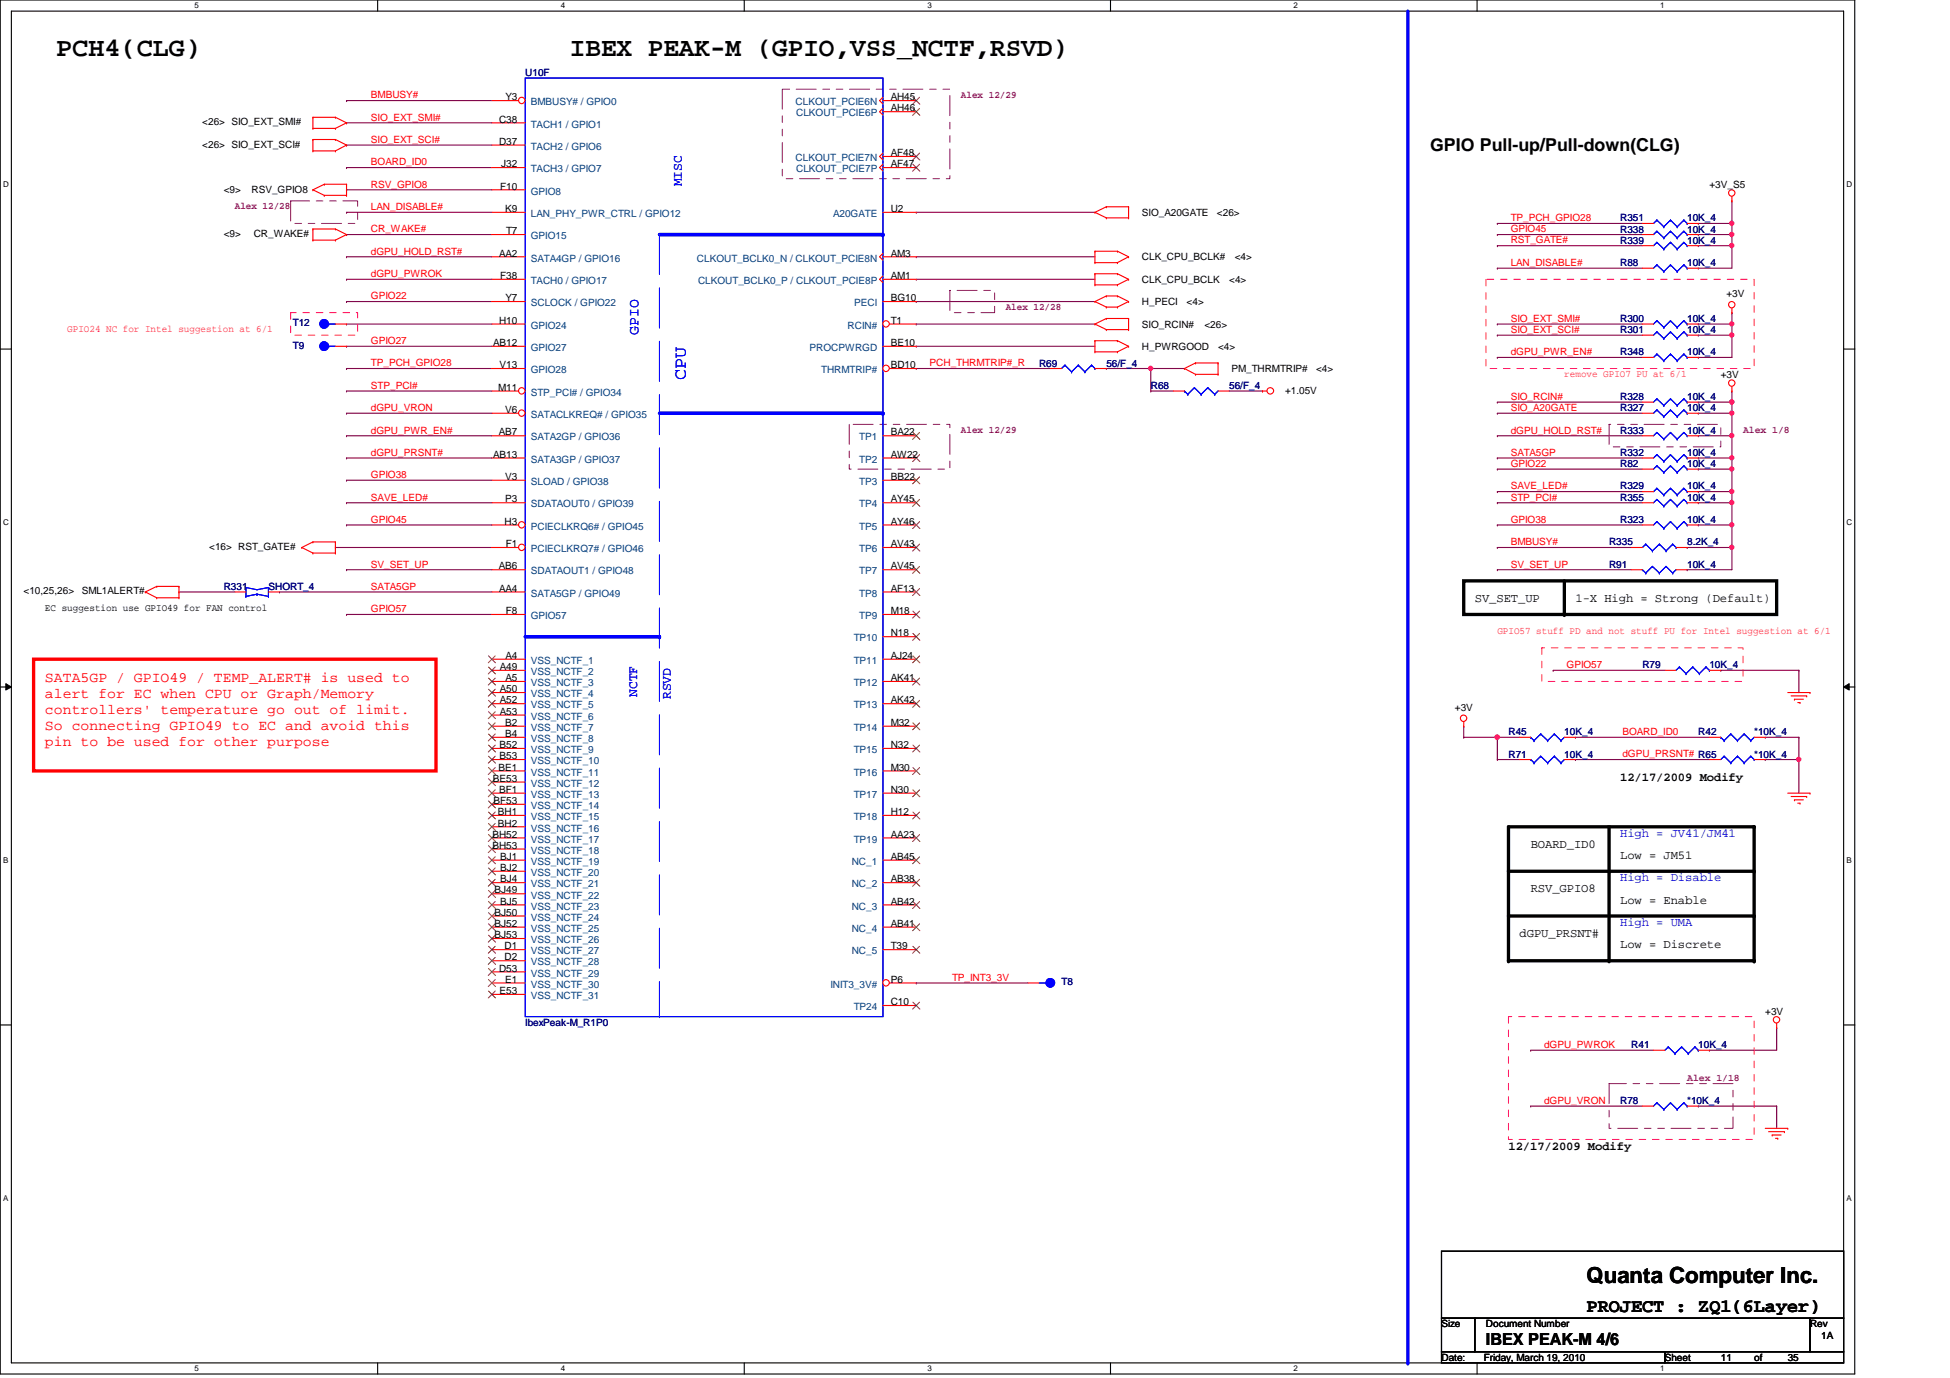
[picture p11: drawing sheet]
<svg xmlns="http://www.w3.org/2000/svg" width="297mm" height="210mm" viewBox="0 0 297 210" stroke-linecap="round" stroke-linejoin="round" font-family="sans-serif">
<defs><g id="words">
<g font-size="4.1">
<text x="8.5" y="8.5">PCH4(CLG)</text>
<text x="86.8" y="8.5">IBEX PEAK-M (GPIO,VSS_NCTF,RSVD)</text>
</g>
<text font-size="3.4" x="241.7" y="195.5">Quanta Computer Inc.</text>
<text font-size="2.9" x="241.7" y="199.8">PROJECT : ZQ1(6Layer)</text>
<text font-size="2.7" x="217.8" y="22.9">GPIO Pull-up/Pull-down(CLG)</text>
<text font-size="2.7" fill="#00f" x="104.5" y="57.9" transform="rotate(-90 104.5 57.9)">CPU</text>
<text font-size="2.5" x="226.4" y="204.9">IBEX PEAK-M 4/6</text>
<text font-size="2.2" fill="#00f" x="97.2" y="51.1" transform="rotate(-90 97.2 51.1)">GPIO</text>
<g font-size="2.2" fill="#f00">
<text x="6.9" y="103.9">SATA5GP / GPIO49 / TEMP_ALERT# is used to</text>
<text x="6.9" y="106.3">alert for EC when CPU or Graph/Memory</text>
<text x="6.9" y="108.8">controllers' temperature go out of limit.</text>
<text x="6.9" y="111.2">So connecting GPIO49 to EC and avoid this</text>
<text x="6.9" y="113.6">pin to be used for other purpose</text>
</g>
<g font-size="2" fill="#00f">
<text x="103.9" y="28.4" transform="rotate(-90 103.9 28.4)">MISC</text>
<text x="97.1" y="106.2" transform="rotate(-90 97.1 106.2)">NCTF</text>
<text x="102.2" y="106.5" transform="rotate(-90 102.2 106.5)">RSVD</text>
</g>
<g font-size="1.9">
<text x="224.7" y="91.7">SV_SET_UP</text>
<text x="240" y="91.7">1-X High = Strong (Default)</text>
<text x="246.8" y="119">12/17/2009 Modify</text>
<text x="233.2" y="129.1">BOARD_ID0</text>
<text x="246.8" y="130.8">Low = JM51</text>
<text x="233.2" y="135.9">RSV_GPIO8</text>
<text x="246.8" y="137.6">Low = Enable</text>
<text x="231.5" y="142.7">dGPU_PRSNT#</text>
<text x="246.8" y="144.4">Low = Discrete</text>
<text x="229.8" y="175.1">12/17/2009 Modify</text>
</g>
<g font-size="1.9" fill="#00f">
<text x="246.8" y="127.4">High = JV41/JM41</text>
<text x="246.8" y="134.2">High = Disable</text>
<text x="246.8" y="141">High = UMA</text>
</g>
<g font-size="1.5" fill="#000080">
<text x="80" y="11.6">U10F</text>
<text x="246.8" y="33.7">R351</text>
<text x="246.8" y="35.4">R338</text>
<text x="257" y="33.7">10K_4</text>
<text x="257" y="35.4">10K_4</text>
<text x="246.8" y="37.1">R339</text>
<text x="246.8" y="40.5">R88</text>
<text x="257" y="37.1">10K_4</text>
<text x="257" y="40.5">10K_4</text>
<text x="44.6" y="49.7">T12</text>
<text x="44.6" y="53.1">T9</text>
<text x="246.8" y="49">R300</text>
<text x="246.8" y="50.8">R301</text>
<text x="257" y="49">10K_4</text>
<text x="257" y="50.8">10K_4</text>
<text x="158.3" y="55.8">R69</text>
<text x="168.5" y="55.8">56/F_4</text>
<text x="175.3" y="59.3">R68</text>
<text x="187.2" y="59.3">56/F_4</text>
<text x="246.8" y="54.1">R348</text>
<text x="257" y="54.1">10K_4</text>
<text x="246.8" y="62.7">R327</text>
<text x="246.8" y="61">R328</text>
<text x="257" y="62.7">10K_4</text>
<text x="257" y="61">10K_4</text>
<text x="246.8" y="71.2">R82</text>
<text x="246.8" y="66">R333</text>
<text x="246.8" y="69.5">R332</text>
<text x="257" y="71.2">10K_4</text>
<text x="257" y="66">10K_4</text>
<text x="257" y="69.5">10K_4</text>
<text x="246.8" y="74.5">R329</text>
<text x="246.8" y="76.3">R355</text>
<text x="257" y="74.5">10K_4</text>
<text x="257" y="76.3">10K_4</text>
<text x="245.1" y="83.1">R335</text>
<text x="246.8" y="79.7">R323</text>
<text x="257" y="79.7">10K_4</text>
<text x="257" y="83.1">8.2K_4</text>
<text x="34.1" y="89.9">R331</text>
<text x="40.9" y="89.9">SHORT_4</text>
<text x="245.1" y="86.5">R91</text>
<text x="257" y="86.5">10K_4</text>
<text x="250.2" y="101.8">R79</text>
<text x="260.4" y="101.8">10K_4</text>
<text x="229.8" y="112">R45</text>
<text x="238.3" y="112">10K_4</text>
<text x="258.7" y="112">R42</text>
<text x="267.2" y="112">*10K_4</text>
<text x="229.8" y="115.4">R71</text>
<text x="238.3" y="115.4">10K_4</text>
<text x="267.2" y="115.4">*10K_4</text>
<text x="161.7" y="150.1">T8</text>
<text x="80" y="156.3">IbexPeak-M_R1P0</text>
<text x="248.5" y="159.6">R41</text>
<text x="258.7" y="159.6">10K_4</text>
<text x="246.8" y="168.1">R78</text>
<text x="257" y="168.1">*10K_4</text>
</g>
<g font-size="1.5" fill="#f00">
<text x="56.5" y="15">BMBUSY#</text>
<text x="56.5" y="18.4">SIO_EXT_SMI#</text>
<text x="56.5" y="21.8">SIO_EXT_SCI#</text>
<text x="56.5" y="28.6">RSV_GPIO8</text>
<text x="56.5" y="25.2">BOARD_ID0</text>
<text x="56.5" y="32">LAN_DISABLE#</text>
<text x="56.5" y="35.4">CR_WAKE#</text>
<text x="230.1" y="33.7">TP_PCH_GPIO28</text>
<text x="230.1" y="35.4">GPIO45</text>
<text x="56.5" y="38.8">dGPU_HOLD_RST#</text>
<text x="230.1" y="37.1">RST_GATE#</text>
<text x="230.1" y="40.5">LAN_DISABLE#</text>
<text x="56.5" y="42.2">dGPU_PWROK</text>
<text x="56.5" y="45.6">GPIO22</text>
<text x="56.5" y="52.4">GPIO27</text>
<text x="230.1" y="49">SIO_EXT_SMI#</text>
<text x="230.1" y="50.7">SIO_EXT_SCI#</text>
<text x="56.5" y="55.8">TP_PCH_GPIO28</text>
<text x="56.5" y="59.2">STP_PCI#</text>
<text x="141.6" y="55.8">PCH_THRMTRIP#_R</text>
<text x="230.1" y="54.1">dGPU_PWR_EN#</text>
<text x="56.5" y="62.6">dGPU_VRON</text>
<text x="230.1" y="62.6">SIO_A20GATE</text>
<text x="230.1" y="60.9">SIO_RCIN#</text>
<text x="56.5" y="69.4">dGPU_PRSNT#</text>
<text x="56.5" y="66">dGPU_PWR_EN#</text>
<text x="230.1" y="69.4">SATA5GP</text>
<text x="230.1" y="66">dGPU_HOLD_RST#</text>
<text x="230.1" y="71.1">GPIO22</text>
<text x="56.5" y="72.8">GPIO38</text>
<text x="56.5" y="76.2">SAVE_LED#</text>
<text x="230.1" y="76.2">STP_PCI#</text>
<text x="230.1" y="74.5">SAVE_LED#</text>
<text x="56.5" y="79.6">GPIO45</text>
<text x="230.1" y="83.1">BMBUSY#</text>
<text x="230.1" y="79.6">GPIO38</text>
<text x="56.5" y="86.4">SV_SET_UP</text>
<text x="56.5" y="89.8">SATA5GP</text>
<text x="230.1" y="86.4">SV_SET_UP</text>
<text x="56.5" y="93.3">GPIO57</text>
<text x="238.6" y="101.8">GPIO57</text>
<text x="247.1" y="112">BOARD_ID0</text>
<text x="247.1" y="115.4">dGPU_PRSNT# R65</text>
<text x="145" y="149.4">TP_INT3_3V</text>
<text x="235.2" y="159.6">dGPU_PWROK</text>
<text x="235.2" y="168.1">dGPU_VRON</text>
</g>
<g font-size="1.5">
<text x="77" y="15.3">Y3</text>
<text x="135.7" y="15.3">AH45</text>
<text x="135.7" y="17">AH46</text>
<text x="30.8" y="19.1">&lt;26&gt; SIO_EXT_SMI#</text>
<text x="30.8" y="22.5">&lt;26&gt; SIO_EXT_SCI#</text>
<text x="76" y="22.1">D37</text>
<text x="76" y="18.7">C38</text>
<text x="135.7" y="23.8">AF48</text>
<text x="34.1" y="29.5">&lt;9&gt;</text>
<text x="38.3" y="29.5">RSV_GPIO8</text>
<text x="76.2" y="28.9">F10</text>
<text x="76.4" y="25.5">J32</text>
<text x="135.7" y="25.5">AF47</text>
<text x="260.4" y="28.6">+3V_S5</text>
<text x="77" y="32.3">K9</text>
<text x="77.1" y="35.7">T7</text>
<text x="135.7" y="32.3">U2</text>
<text x="173.9" y="32.9">SIO_A20GATE</text>
<text x="185.4" y="32.9">&lt;26&gt;</text>
<text x="34.1" y="36.1">&lt;9&gt;</text>
<text x="38.6" y="36.1">CR_WAKE#</text>
<text x="76" y="39.1">AA2</text>
<text x="135.7" y="39.1">AM3</text>
<text x="173.9" y="39.7">CLK_CPU_BCLK#</text>
<text x="188.1" y="39.7">&lt;4&gt;</text>
<text x="76.2" y="42.5">F38</text>
<text x="77" y="45.9">Y7</text>
<text x="135.7" y="45.9">BG10</text>
<text x="135.7" y="42.5">AM1</text>
<text x="173.9" y="43.1">CLK_CPU_BCLK</text>
<text x="173.9" y="46.5">H_PECI</text>
<text x="180.8" y="46.5">&lt;4&gt;</text>
<text x="187.2" y="43.1">&lt;4&gt;</text>
<text x="263" y="45.3">+3V</text>
<text x="75.1" y="52.7">AB12</text>
<text x="76" y="49.3">H10</text>
<text x="135.7" y="52.7">BE10</text>
<text x="135.7" y="49.3">T1</text>
<text x="173.9" y="49.9">SIO_RCIN#</text>
<text x="173.9" y="53.3">H_PWRGOOD</text>
<text x="183.5" y="49.9">&lt;26&gt;</text>
<text x="185.5" y="53.3">&lt;4&gt;</text>
<text x="75.9" y="59.5">M11</text>
<text x="76.1" y="56.1">V13</text>
<text x="135.7" y="56.1">BD10</text>
<text x="187.6" y="56.7">PM_THRMTRIP#</text>
<text x="195.7" y="59.9">+1.05V</text>
<text x="200.5" y="56.7">&lt;4&gt;</text>
<text x="262.1" y="57.5">+3V</text>
<text x="77" y="62.9">V6</text>
<text x="75.1" y="69.7">AB13</text>
<text x="76" y="66.3">AB7</text>
<text x="135.7" y="66.3">BA22</text>
<text x="135.7" y="69.7">AW22</text>
<text x="77" y="73.1">V3</text>
<text x="77" y="76.5">P3</text>
<text x="135.7" y="76.5">AY45</text>
<text x="135.7" y="73.1">BB22</text>
<text x="31.9" y="83.7">&lt;16&gt; RST_GATE#</text>
<text x="76.9" y="79.9">H3</text>
<text x="77" y="83.4">F1</text>
<text x="135.7" y="79.9">AY46</text>
<text x="135.7" y="83.4">AV43</text>
<text x="76" y="86.7">AB6</text>
<text x="135.7" y="86.7">AV45</text>
<text x="3.6" y="90.6">&lt;10,25,26&gt;</text>
<text x="6.9" y="93.1">EC suggestion use GPIO49 for FAN control</text>
<text x="12.4" y="90.6">SML1ALERT#</text>
<text x="76" y="90.1">AA4</text>
<text x="77" y="93.6">F8</text>
<text x="135.7" y="93.6">M18</text>
<text x="135.7" y="90.1">AF13</text>
<text x="77" y="100.4">A4</text>
<text x="135.7" y="96.9">N18</text>
<text x="135.7" y="100.4">AJ24</text>
<text x="76.2" y="102.1">A49</text>
<text x="76.2" y="105.5">A50</text>
<text x="76.2" y="107.1">A52</text>
<text x="77" y="103.8">A5</text>
<text x="135.7" y="103.8">AK41</text>
<text x="135.7" y="107.1">AK42</text>
<text x="76.1" y="114">B52</text>
<text x="76.2" y="108.9">A53</text>
<text x="77" y="110.6">B2</text>
<text x="77" y="112.3">B4</text>
<text x="135.7" y="110.6">M32</text>
<text x="135.7" y="114">N32</text>
<text x="221.6" y="108.2">+3V</text>
<text x="75.1" y="119.1">BE53</text>
<text x="75.9" y="117.4">BE1</text>
<text x="76.1" y="115.7">B53</text>
<text x="135.7" y="117.4">M30</text>
<text x="75.2" y="122.5">BF53</text>
<text x="75.9" y="124.2">BH1</text>
<text x="75.9" y="125.9">BH2</text>
<text x="76" y="120.8">BF1</text>
<text x="135.7" y="120.8">N30</text>
<text x="135.7" y="124.2">H12</text>
<text x="75" y="127.6">BH52</text>
<text x="75" y="129.3">BH53</text>
<text x="76.2" y="131">BJ1</text>
<text x="135.7" y="131">AB45</text>
<text x="135.7" y="127.6">AA23</text>
<text x="75.4" y="136.1">BJ49</text>
<text x="76.2" y="132.7">BJ2</text>
<text x="76.2" y="134.4">BJ4</text>
<text x="76.2" y="137.8">BJ5</text>
<text x="135.7" y="134.4">AB38</text>
<text x="135.7" y="137.8">AB42</text>
<text x="75.4" y="139.5">BJ50</text>
<text x="75.4" y="141.2">BJ52</text>
<text x="75.4" y="142.9">BJ53</text>
<text x="135.7" y="141.2">AB41</text>
<text x="76" y="148">D53</text>
<text x="76.9" y="144.6">D1</text>
<text x="76.9" y="146.3">D2</text>
<text x="77" y="149.7">E1</text>
<text x="135.7" y="144.6">T39</text>
<text x="135.7" y="149.7">P6</text>
<text x="76.1" y="151.4">E53</text>
<text x="135.7" y="153.1">C10</text>
<text x="268.9" y="154.6">+3V</text>
<text x="219.6" y="202.2">Size</text>
<text x="226.4" y="202.2">Document Number</text>
<text x="275.7" y="202.2">Rev</text>
<text x="277.4" y="203.9">1A</text>
<text x="219.6" y="207.3">Date:</text>
<text x="226" y="207.3">Friday, March 19, 2010</text>
<text x="253.6" y="207.3">Sheet</text>
<text x="262.1" y="207.3">11</text>
<text x="267.2" y="207.3">of</text>
<text x="272.3" y="207.3">35</text>
</g>
<g font-size="1.5" fill="#004080">
<text x="80.9" y="16">BMBUSY# / GPIO0</text>
<text x="121.2" y="16">CLKOUT_PCIE6N</text>
<text x="121.3" y="17.7">CLKOUT_PCIE6P</text>
<text x="80.9" y="22.8">TACH2 / GPIO6</text>
<text x="80.9" y="19.4">TACH1 / GPIO1</text>
<text x="80.9" y="26.2">TACH3 / GPIO7</text>
<text x="80.9" y="29.6">GPIO8</text>
<text x="121.2" y="24.6">CLKOUT_PCIE7N</text>
<text x="121.3" y="26.2">CLKOUT_PCIE7P</text>
<text x="80.9" y="33.1">LAN_PHY_PWR_CTRL / GPIO12</text>
<text x="126.9" y="33.1">A20GATE</text>
<text x="80.9" y="36.4">GPIO15</text>
<text x="80.9" y="39.8">SATA4GP / GPIO16</text>
<text x="106.2" y="39.8">CLKOUT_BCLK0_N / CLKOUT_PCIE8N</text>
<text x="80.9" y="43.3">TACH0 / GPIO17</text>
<text x="80.9" y="46.7">SCLOCK / GPIO22</text>
<text x="106.3" y="43.3">CLKOUT_BCLK0_P / CLKOUT_PCIE8P</text>
<text x="130.1" y="46.7">PECI</text>
<text x="80.9" y="53.5">GPIO27</text>
<text x="80.9" y="50.1">GPIO24</text>
<text x="123.3" y="53.5">PROCPWRGD</text>
<text x="129.1" y="50.1">RCIN#</text>
<text x="80.9" y="56.9">GPIO28</text>
<text x="125.1" y="56.9">THRMTRIP#</text>
<text x="80.9" y="60.3">STP_PCI# / GPIO34</text>
<text x="80.9" y="63.7">SATACLKREQ# / GPIO35</text>
<text x="80.9" y="70.5">SATA3GP / GPIO37</text>
<text x="80.9" y="67.1">SATA2GP / GPIO36</text>
<text x="130.9" y="67.1">TP1</text>
<text x="130.9" y="70.5">TP2</text>
<text x="80.9" y="73.9">SLOAD / GPIO38</text>
<text x="80.9" y="77.3">SDATAOUT0 / GPIO39</text>
<text x="130.9" y="77.3">TP4</text>
<text x="130.9" y="73.9">TP3</text>
<text x="80.9" y="80.7">PCIECLKRQ6# / GPIO45</text>
<text x="130.9" y="80.7">TP5</text>
<text x="80.9" y="87.5">SDATAOUT1 / GPIO48</text>
<text x="80.9" y="84.1">PCIECLKRQ7# / GPIO46</text>
<text x="130.9" y="84.1">TP6</text>
<text x="130.9" y="87.5">TP7</text>
<text x="80.9" y="94.3">GPIO57</text>
<text x="80.9" y="90.9">SATA5GP / GPIO49</text>
<text x="130.9" y="94.3">TP9</text>
<text x="130.9" y="90.9">TP8</text>
<text x="80.9" y="101.1">VSS_NCTF_1</text>
<text x="130" y="97.7">TP10</text>
<text x="130" y="101.1">TP11</text>
<text x="80.9" y="102.8">VSS_NCTF_2</text>
<text x="80.9" y="104.5">VSS_NCTF_3</text>
<text x="80.9" y="106.2">VSS_NCTF_4</text>
<text x="80.9" y="107.9">VSS_NCTF_5</text>
<text x="130" y="104.5">TP12</text>
<text x="130" y="107.9">TP13</text>
<text x="80.9" y="109.6">VSS_NCTF_6</text>
<text x="80.9" y="111.3">VSS_NCTF_7</text>
<text x="80.9" y="113">VSS_NCTF_8</text>
<text x="130" y="111.3">TP14</text>
<text x="80.9" y="114.7">VSS_NCTF_9</text>
<text x="80.9" y="116.4">VSS_NCTF_10</text>
<text x="80.9" y="118.2">VSS_NCTF_11</text>
<text x="80.9" y="119.8">VSS_NCTF_12</text>
<text x="130" y="118.2">TP16</text>
<text x="130" y="114.7">TP15</text>
<text x="80.9" y="121.5">VSS_NCTF_13</text>
<text x="80.9" y="123.2">VSS_NCTF_14</text>
<text x="80.9" y="124.9">VSS_NCTF_15</text>
<text x="130" y="121.5">TP17</text>
<text x="130" y="124.9">TP18</text>
<text x="80.9" y="126.7">VSS_NCTF_16</text>
<text x="80.9" y="128.4">VSS_NCTF_17</text>
<text x="80.9" y="130">VSS_NCTF_18</text>
<text x="80.9" y="131.7">VSS_NCTF_19</text>
<text x="129.7" y="131.7">NC_1</text>
<text x="130" y="128.4">TP19</text>
<text x="80.9" y="133.4">VSS_NCTF_20</text>
<text x="80.9" y="135.2">VSS_NCTF_21</text>
<text x="80.9" y="136.9">VSS_NCTF_22</text>
<text x="129.7" y="135.2">NC_2</text>
<text x="80.9" y="138.6">VSS_NCTF_23</text>
<text x="80.9" y="140.3">VSS_NCTF_24</text>
<text x="80.9" y="141.9">VSS_NCTF_25</text>
<text x="80.9" y="143.7">VSS_NCTF_26</text>
<text x="129.7" y="138.6">NC_3</text>
<text x="129.7" y="141.9">NC_4</text>
<text x="80.9" y="145.4">VSS_NCTF_27</text>
<text x="80.9" y="147.1">VSS_NCTF_28</text>
<text x="80.9" y="148.8">VSS_NCTF_29</text>
<text x="129.7" y="145.4">NC_5</text>
<text x="80.9" y="150.5">VSS_NCTF_30</text>
<text x="80.9" y="152.2">VSS_NCTF_31</text>
<text x="126.5" y="150.5">INIT3_3V#</text>
<text x="130" y="153.9">TP24</text>
</g>
<g font-size="1.5" fill="#800080">
<text x="146.4" y="14.9">Alex 12/29</text>
<text x="35.8" y="31.9">Alex 12/28</text>
<text x="153.2" y="47.2">Alex 12/28</text>
<text x="146.4" y="65.9">Alex 12/29</text>
<text x="265.5" y="65.9">Alex 1/8</text>
<text x="257" y="164.6">Alex 1/18</text>
</g>
<g font-size="1.5" fill="#ff0080">
<text x="10.2" y="50.6">GPIO24 NC for Intel suggestion at 6/1</text>
<text x="238.3" y="57.4">remove GPIO7 PU at 6/1</text>
<text x="228.1" y="96.5">GPIO57 stuff PD and not stuff PU for Intel suggestion at 6/1</text>
</g>
<g font-size="1.2">
<text x="29.6" y="1.3">5</text>
<text x="85.4" y="1.3">4</text>
<text x="141.3" y="1.3">3</text>
<text x="197.1" y="1.3">2</text>
<text x="252.9" y="1.3">1</text>
<text x=".5" y="28.5">D</text>
<text x="281.3" y="28.5">D</text>
<text x=".5" y="80">C</text>
<text x="281.3" y="80">C</text>
<text x=".5" y="131.5">B</text>
<text x="281.3" y="131.5">B</text>
<text x=".5" y="183">A</text>
<text x="281.3" y="183">A</text>
<text x="29.6" y="208.9">5</text>
<text x="85.4" y="208.9">4</text>
<text x="141.3" y="208.9">3</text>
<text x="197.1" y="208.9">2</text>
<text x="252.9" y="208.9">1</text>
</g>
</g></defs>
<path d="M0 0h282.5v209.3h-282.5zM1.7 1.7h279.1v205.9h-279.1z" fill="none" stroke="#000" stroke-width=".17"/>
<g fill="#fff">
<path d="M29.6 .2h.7v1.3h-.7z"/>
<path d="M29.6 207.8h.7v1.3h-.7z"/>
</g>
<path d="M57.5 0v1.7M57.5 207.6v1.7" fill="none" stroke="#000" stroke-width=".17"/>
<g fill="#fff">
<path d="M85.4 .2h.7v1.3h-.7z"/>
<path d="M85.4 207.8h.7v1.3h-.7z"/>
</g>
<path d="M113.4 0v1.7M113.4 207.6v1.7" fill="none" stroke="#000" stroke-width=".17"/>
<g fill="#fff">
<path d="M141.3 .2h.6v1.3h-.6z"/>
<path d="M141.3 207.8h.6v1.3h-.6z"/>
</g>
<path d="M169.2 0v1.7M169.2 207.6v1.7" fill="none" stroke="#000" stroke-width=".17"/>
<g fill="#fff">
<path d="M197.1 .2h.6v1.3h-.6z"/>
<path d="M197.1 207.8h.6v1.3h-.6z"/>
</g>
<path d="M225 0v1.7M225 207.6v1.7" fill="none" stroke="#000" stroke-width=".17"/>
<g fill="#fff">
<path d="M252.9 .2h.6v1.3h-.6z"/>
<path d="M252.9 207.8h.6v1.3h-.6z"/>
<path d="M.5 27.4h.8v1.4h-.8z"/>
<path d="M281.3 27.4h.8v1.4h-.8z"/>
<path d="M.5 78.9h.8v1.4h-.8z"/>
<path d="M281.3 78.9h.8v1.4h-.8z"/>
</g>
<path d="M0 53.2h1.7M280.8 53.2h1.7" fill="none" stroke="#000" stroke-width=".17"/>
<g fill="#fff">
<path d="M.5 130.4h.7v1.3h-.7z"/>
<path d="M281.3 130.4h.7v1.3h-.7z"/>
</g>
<path d="M0 104.6h1.7M280.8 104.6h1.7" fill="none" stroke="#000" stroke-width=".17"/>
<path d="M.9 104.1l.8 .5-.8 .5zM280.8 104.6l.9-.5v1z" fill="#000"/>
<path d="M.9 104.1l.8 .5-.8 .5zM280.8 104.6l.9-.5v1z" fill="none" stroke="#000" stroke-width=".15"/>
<g fill="#fff">
<path d="M.5 181.9h.7v1.3h-.7z"/>
<path d="M281.3 181.9h.7v1.3h-.7z"/>
</g>
<path d="M0 156.1h1.7M280.8 156.1h1.7" fill="none" stroke="#000" stroke-width=".17"/>
<g fill="none" stroke="#800040" stroke-width=".17">
<path d="M52.8 18.7h.1M52.8 18.7h22.1M52.8 22.1h.1M52.8 28.9h.1M52.8 22.1h22.1M52.8 28.9h22.1M139.6 39.1h.1M139.6 39.1h27.2M52.8 49.4h.1M52.8 52.7h.1M52.8 56.1h.1M52.8 49.4h22.1"/>
<path d="M52.8 52.7h22.1M52.8 56.1h22.1M139.6 42.5h.1M139.6 45.9h.1M139.6 52.7h.1M139.6 56.1h.1M139.6 52.7h27.2M139.6 56.1h20.4M139.6 42.5h27.2M139.6 45.9h27.2M175.3 56.1h.1M175.3 56.1h5.1"/>
<path d="M52.8 73.2h.1M52.8 73.2h22.1M139.6 149.7h.1M139.6 149.7h17"/>
</g>
<circle cx="175.3" cy="56.1" r=".32" fill="#f0f"/>
<circle cx="175.3" cy="56.1" r=".32" fill="none" stroke="#f0f" stroke-width=".17"/>
<g fill="none" stroke="#800040" stroke-width=".17">
<path d="M52.8 15.3h.1M52.8 15.3h22.1M52.8 32.3h.1M52.8 32.3h22.1M139.6 32.3h.1M139.6 32.3h27.2M52.8 42.5h.1M52.8 42.5h22.1M139.6 49.4h.1M139.6 49.4h27.2M52.8 80h.1M52.8 80h22.1"/>
<path d="M52.8 86.8h.1M52.8 86.8h22.1M228.1 86.8h.1M228.1 86.8h20.4M263.8 83.4h.1M263.8 83.4v3.4"/>
</g>
<circle cx="263.8" cy="83.4" r=".32" fill="#f0f"/>
<circle cx="263.8" cy="83.4" r=".32" fill="none" stroke="#f0f" stroke-width=".17"/>
<path d="M52.8 59.6h.1M52.8 59.6h22.1M263.8 61.3h.1M263.8 61.3v1.6M52.8 93.6h.1M52.8 93.6h22.1M228.1 83.4h.1M228.1 83.4h20.4M257 86.8h.1M257 86.8h6.8" fill="none" stroke="#800040" stroke-width=".17"/>
<circle cx="263.8" cy="61.2" r=".32" fill="#f0f"/>
<circle cx="263.8" cy="61.2" r=".32" fill="none" stroke="#f0f" stroke-width=".17"/>
<path d="M263.8 34h.1M263.8 34v1.7M258.7 49.4h.1M258.7 49.4h5.1M258.7 62.9h.1M258.7 62.9h5.1" fill="none" stroke="#800040" stroke-width=".17"/>
<circle cx="263.8" cy="49.3" r=".32" fill="#f0f"/>
<circle cx="263.8" cy="49.3" r=".32" fill="none" stroke="#f0f" stroke-width=".17"/>
<g fill="none" stroke="#800040" stroke-width=".17">
<path d="M228.1 37.4h.1M228.1 37.4h22.1M258.7 37.4h.1M258.7 37.4h5.1M228.1 49.4h.1M228.1 49.4h22.1M258.7 54.4h.1M258.7 54.4h5.1M263.8 49.4h.1M263.8 49.4v1.7M228.1 76.6h.1M228.1 69.8h.1"/>
<path d="M228.1 76.6h22.1M228.1 69.8h22.1M258.7 69.8h.1M258.7 69.8h5.1"/>
</g>
<circle cx="263.8" cy="69.7" r=".32" fill="#f0f"/>
<circle cx="263.8" cy="69.7" r=".32" fill="none" stroke="#f0f" stroke-width=".17"/>
<path d="M258.7 34h.1M258.7 34h5.1M258.7 71.5h.1M263.8 69.8h.1M263.8 69.8v1.7h-5.1" fill="none" stroke="#800040" stroke-width=".17"/>
<circle cx="263.8" cy="34" r=".32" fill="#f0f"/>
<circle cx="263.8" cy="34" r=".32" fill="none" stroke="#f0f" stroke-width=".17"/>
<path d="M228.1 34h.1M228.1 34h22.1M263.8 30.6h.1M263.8 30.6v3.4M263.8 66.4h.1M263.8 66.4v3.4" fill="none" stroke="#800040" stroke-width=".17"/>
<circle cx="263.8" cy="66.4" r=".32" fill="#f0f"/>
<circle cx="263.8" cy="66.4" r=".32" fill="none" stroke="#f0f" stroke-width=".17"/>
<path d="M263.8 35.7h.1M263.8 35.7v1.7" fill="none" stroke="#800040" stroke-width=".17"/>
<circle cx="263.8" cy="37.4" r=".32" fill="#f0f"/>
<circle cx="263.8" cy="37.4" r=".32" fill="none" stroke="#f0f" stroke-width=".17"/>
<circle cx="263.8" cy="35.7" r=".32" fill="#f0f"/>
<circle cx="263.8" cy="35.7" r=".32" fill="none" stroke="#f0f" stroke-width=".17"/>
<path d="M258.7 51.1h.1M258.7 51.1h5.1" fill="none" stroke="#800040" stroke-width=".17"/>
<circle cx="263.8" cy="51" r=".32" fill="#f0f"/>
<circle cx="263.8" cy="51" r=".32" fill="none" stroke="#f0f" stroke-width=".17"/>
<path d="M228.1 51.1h.1M228.1 51.1h22.1M258.7 76.6h.1M263.8 74.9h.1M263.8 74.9v1.7h-5.1" fill="none" stroke="#800040" stroke-width=".17"/>
<circle cx="263.8" cy="74.9" r=".32" fill="#f0f"/>
<circle cx="263.8" cy="74.9" r=".32" fill="none" stroke="#f0f" stroke-width=".17"/>
<path d="M263.8 37.4h.1M263.8 37.4v3.5M263.8 59.6h.1M263.8 59.6v1.7" fill="none" stroke="#800040" stroke-width=".17"/>
<circle cx="263.8" cy="61.2" r=".32" fill="#f0f"/>
<circle cx="263.8" cy="61.2" r=".32" fill="none" stroke="#f0f" stroke-width=".17"/>
<path d="M228.1 74.9h.1M228.1 62.9h.1M228.1 74.9h22.1M228.1 62.9h22.1M258.7 74.9h.1M263.8 71.5h.1M263.8 71.5v3.4h-5.1" fill="none" stroke="#800040" stroke-width=".17"/>
<circle cx="263.8" cy="71.4" r=".32" fill="#f0f"/>
<circle cx="263.8" cy="71.4" r=".32" fill="none" stroke="#f0f" stroke-width=".17"/>
<g fill="none" stroke="#800040" stroke-width=".17">
<path d="M228.1 35.7h.1M228.1 35.7h22.1M258.7 35.7h.1M258.7 35.7h5.1M263.8 51.1h.1M263.8 47.6h.1M263.8 47.6v1.8M263.8 51.1v3.3M228.1 66.4h.1M228.1 61.3h.1M228.1 66.4h22.1M228.1 61.3h22.1"/>
<path d="M258.7 66.4h.1M258.7 61.3h.1M258.7 61.3h5.1M263.8 62.9h.1M263.8 62.9v3.5h-5.1"/>
</g>
<circle cx="263.8" cy="62.9" r=".32" fill="#f0f"/>
<circle cx="263.8" cy="62.9" r=".32" fill="none" stroke="#f0f" stroke-width=".17"/>
<g fill="none" stroke="#800040" stroke-width=".17">
<path d="M52.8 35.7h.1M52.8 39.1h.1M52.8 35.7h22.1M52.8 39.1h22.1M52.8 45.9h.1M52.8 45.9h22.1M228.1 54.4h.1M228.1 54.4h22.1M52.8 69.8h.1M52.8 66.4h.1M52.8 69.8h22.1M52.8 66.4h22.1"/>
<path d="M228.1 71.5h.1M228.1 71.5h22.1M268.9 112.3h.1M268.9 112.3h5.1M274 115.7h.1M274 115.7v5.1"/>
</g>
<circle cx="274" cy="115.7" r=".32" fill="#f0f"/>
<circle cx="274" cy="115.7" r=".32" fill="none" stroke="#f0f" stroke-width=".17"/>
<path d="M52.8 25.5h.1M52.8 25.5h22.1M228.1 40.9h.1M228.1 40.9h22.1M258.7 40.9h.1M258.7 40.9h5.1M263.8 76.6h.1M263.8 76.6v3.4M240 112.3h.1M240 112.3h20.4" fill="none" stroke="#800040" stroke-width=".17"/>
<circle cx="263.8" cy="76.6" r=".32" fill="#f0f"/>
<circle cx="263.8" cy="76.6" r=".32" fill="none" stroke="#f0f" stroke-width=".17"/>
<path d="M228.1 80h.1M228.1 80h22.1M258.7 80h.1M258.7 80h5.1M263.8 80h.1M263.8 80v3.4" fill="none" stroke="#800040" stroke-width=".17"/>
<circle cx="263.8" cy="79.9" r=".32" fill="#f0f"/>
<circle cx="263.8" cy="79.9" r=".32" fill="none" stroke="#f0f" stroke-width=".17"/>
<path d="M168.5 56.1h.1M168.5 56.1h6.8M175.3 59.6h.1M175.3 56.1h.1M175.3 59.6h3.4M175.3 56.1v3.5M187.2 59.6h5.1M192.3 59.6h.1M257 83.4h.1M257 83.4h6.8M228.1 112.3h.1M228.1 112.3h3.4" fill="none" stroke="#800040" stroke-width=".17"/>
<circle cx="228.1" cy="112.3" r=".32" fill="#f0f"/>
<circle cx="228.1" cy="112.3" r=".32" fill="none" stroke="#f0f" stroke-width=".17"/>
<g fill="none" stroke="#800040" stroke-width=".17">
<path d="M52.8 76.6h.1M52.8 62.9h.1M52.8 76.6h22.1M52.8 62.9h22.1M27.3 90.2h.1M27.3 90.2h8.5M42.6 90.2h.1M42.6 90.2h32.3M223 112.3h.1M223 112.3h5.1M228.1 115.7h.1M228.1 112.3h.1"/>
<path d="M228.1 115.7h3.4M228.1 112.3v3.4M236.6 102.1h.1M236.6 102.1h17M240 115.7h.1M240 115.7h20.4M262.1 102.1h.1M262.1 102.1h11.9M268.9 115.7h.1M274 102.1h.1M274 112.3h.1M274 102.1v3.4"/>
<path d="M274 112.3v3.4h-5.1"/>
</g>
<circle cx="228.1" cy="112.3" r=".32" fill="#f0f"/>
<circle cx="228.1" cy="112.3" r=".32" fill="none" stroke="#f0f" stroke-width=".17"/>
<g fill="none" stroke="#800040" stroke-width=".17">
<path d="M51.1 83.4h.1M51.1 83.4h23.8M223 110.6h.1M223 110.6v1.7M233.2 160h.1M233.2 160h18.7M260.4 160h.1M270.6 156.5h.1M270.6 156.5v3.5h-10.2M233.2 168.5h.1M233.2 168.5h17M258.7 168.5h.1"/>
<path d="M258.7 168.5h11.9M270.6 168.5h.1M270.6 168.5v3.4"/>
</g>
<g fill="none" stroke="#f00" stroke-width=".17">
<path d="M47.7 19.6h.1M47.7 17.9h.1M47.7 17.9h3.4M47.7 19.6h3.4M47.7 17.9v1.7M51.1 17.9h.1M51.1 19.6h.1M51.1 17.9l1.7 .8M52.8 18.7h.1M52.8 18.7l-1.7 .9M47.7 23h.1M47.7 21.3h.1"/>
<path d="M47.7 36.6h.1M47.7 34.9h.1M47.7 28.9h.1M47.7 21.3v1.7M47.7 34.9v1.7M47.7 21.3h3.4M47.7 23h3.4M47.7 34.9h3.4M47.7 36.6h3.4M47.7 28.9l1.7 .9M49.4 28.1h.1M49.4 29.8h.1"/>
<path d="M49.4 28.1h3.4M49.4 28.1l-1.7 .8M49.4 29.8h3.4M51.1 21.3h.1M51.1 23h.1M51.1 34.9h.1M51.1 36.6h.1M51.1 21.3l1.7 .8M51.1 34.9l1.7 .8M52.8 22.1h.1M52.8 35.7h.1M52.8 29.8h.1"/>
<path d="M52.8 28.1h.1M52.8 22.1l-1.7 .9M52.8 35.7l-1.7 .9M52.8 28.1v1.7M166.8 38.3h.1M166.8 32.3h.1M166.8 38.3h3.4M166.8 38.3v1.7M166.8 32.3l1.7 .9M168.5 31.5h.1M168.5 33.2h.1M168.5 31.5l-1.7 .8"/>
<path d="M168.5 31.5h3.4M168.5 33.2h3.4M170.2 38.3h.1M170.2 38.3l1.7 .8M171.9 39.1h.1M171.9 31.5h.1M171.9 33.2h.1M171.9 39.1l-1.7 .9M171.9 31.5v1.7M263.8 30.6h.1M263.8 29.9v.7M166.8 40h.1"/>
<path d="M166.8 43.4h.1M166.8 41.7h.1M166.8 45.9h.1M166.8 49.4h.1M166.8 53.6h.1M166.8 51.9h.1M166.8 40h3.4M166.8 41.7v1.7M166.8 51.9v1.7M166.8 41.7h3.4M166.8 43.4h3.4M166.8 45.9l1.7 .9"/>
<path d="M166.8 49.4l1.7 .8M166.8 51.9h3.4M166.8 53.6h3.4M168.5 45.1h.1M168.5 46.8h.1M168.5 48.5h.1M168.5 50.2h.1M168.5 45.1l-1.7 .8M168.5 45.1h1.7M168.5 46.8h1.7M168.5 48.5l-1.7 .9M168.5 48.5h3.4"/>
<path d="M168.5 50.2h3.4M170.2 40h.1M170.2 41.7h.1M170.2 43.4h.1M170.2 45.1h.1M170.2 46.8h.1M170.2 51.9h.1M170.2 53.6h.1M170.2 41.7l1.7 .8M170.2 45.1l1.7 .8M170.2 51.9l1.7 .8M171.9 42.5h.1"/>
<path d="M171.9 45.9h.1M171.9 48.5h.1M171.9 50.2h.1M171.9 52.7h.1M171.9 42.5l-1.7 .9M171.9 45.9l-1.7 .9M171.9 48.5v1.7M171.9 52.7l-1.7 .9M180.4 56.1h.1M180.4 56.1l1.7 .9M182.1 55.3h.1M182.1 57h.1"/>
<path d="M182.1 55.3l-1.7 .8M182.1 55.3h3.4M182.1 57h3.4M185.5 55.3h.1M185.5 57h.1M185.5 55.3v1.7M192.3 59.6h.1M192.3 59.6h.7M263.8 59.6h.1M263.8 47.6h.1M263.8 46.9v.7M263.8 58.9v.7"/>
<path d="M22.1 90.2h.1M22.1 90.2l1.8 .9M23.9 89.3h.1M23.9 91.1h.1M23.9 89.3l-1.8 .9M23.9 89.3h3.4M23.9 91.1h3.4M27.3 89.3h.1M27.3 91.1h.1M27.3 89.3v1.8M46 83.4h.1M46 83.4l1.7 .8"/>
<path d="M47.7 82.5h.1M47.7 84.2h.1M47.7 82.5l-1.7 .9M47.7 82.5h3.4M47.7 84.2h3.4M51.1 82.5h.1M51.1 84.2h.1M51.1 82.5v1.7M223 110.6h.1M223 109.9v.7M272.3 105.5h3.4M272.8 106h2.4"/>
<path d="M273.3 106.5h.1M273.3 106.5h1.4M273.9 107h.3M274.2 107h.1M275.2 106h.1M275.7 105.5h.1M272.3 120.8h3.4M272.8 121.3h2.4M273.3 121.8h.1M273.3 121.8h1.4M273.9 122.3h.3M274.2 122.3h.1"/>
<path d="M275.2 121.3h.1M275.7 120.8h.1M270.6 156.5h.1M270.6 155.9v.6M268.9 171.9h3.4M269.4 172.4h2.4M270 172.9h.1M270 172.9h1.3M270.5 173.4h.3M270.8 173.4h.1M271.8 172.4h.1M272.3 171.9h.1"/>
<circle cx="263.8" cy="29.4" r=".49"/>
<circle cx="193.5" cy="59.5" r=".5"/>
<circle cx="263.8" cy="58.4" r=".49"/>
<circle cx="263.8" cy="46.4" r=".49"/>
<circle cx="222.9" cy="109.4" r=".49"/>
<circle cx="270.6" cy="155.3" r=".49"/>
</g>
<path d="M219.6 190.6h61.2v10.2h-61.2zM219.6 200.8h5.1v5.1h-5.1zM219.6 205.9h34v1.7h-34zM224.7 200.8h51v5.1h-51zM253.6 205.9h27.2v1.7h-27.2zM275.7 200.8h5.1v5.1h-5.1z" fill="none" stroke="#000" stroke-width=".17"/>
<path d="M223 88.5h47.6v5.1h-47.6zM238.3 88.5v5.1M229.8 125.9h37.4M245.1 125.9v6.8" fill="none" stroke="#000" stroke-width=".51"/>
<g fill="#000">
<circle cx="238.3" cy="93.6" r=".25"/>
<circle cx="245.1" cy="132.7" r=".25"/>
<circle cx="267.2" cy="125.9" r=".25"/>
</g>
<path d="M5.1 100.4h61.3v17h-61.3z" fill="none" stroke="#f00" stroke-width=".51"/>
<path d="M214.5 1.7v205.9" fill="none" stroke="#00f" stroke-width=".51"/>
<circle cx="214.5" cy="207.6" r=".25" fill="#00f"/>
<path d="M44.3 47.6h10.2v3.5h-10.2zM226.4 42.5h40.8v13.6h-40.8zM234.9 98.7h30.6v5.1h-30.6zM229.8 154.9h37.4v18.7h-37.4z" fill="none" stroke="#ff0080" stroke-width=".15" stroke-dasharray="1 1 1 1 1 1 1 1"/>
<path d="M229.8 125.9v20.4h37.4v-20.4M229.8 139.5h37.4M229.8 132.7h37.4M245.1 132.7v13.6" fill="none" stroke="#000" stroke-width=".51"/>
<g fill="#000">
<circle cx="267.2" cy="132.7" r=".25"/>
<circle cx="267.2" cy="139.5" r=".25"/>
<circle cx="229.8" cy="146.3" r=".25"/>
<circle cx="245.1" cy="146.3" r=".25"/>
<circle cx="267.2" cy="146.3" r=".25"/>
</g>
<path d="M119.2 13.6h25.5v13.6h-25.5zM44.3 30.6h10.2v3.4h-10.2zM144.7 44.2h6.8v3.4h-6.8zM129.4 64.6h15.3v6.9h-15.3zM245.1 64.6h17v3.5h-17zM245.1 165.1h18.9v6.8h-18.9z" fill="none" stroke="#800080" stroke-width=".15" stroke-dasharray="3 1 1 1 1 1"/>
<g fill="none" stroke="#00f" stroke-width=".17">
<path d="M252.4 36.9h.1M252.4 33.5h.1M252.4 35.2h.1M252.4 36.9l-.5 .5M252.4 36.9l1 1M252.4 33.5l-.5 .5M252.4 33.5l1 1M252.4 35.2l-.5 .5M252.4 35.2l1 1M253.4 37.9h.1M253.4 34.5h.1M253.4 36.2h.1"/>
<path d="M254.5 36.9h.1M254.5 33.5h.1M254.5 35.2h.1M254.5 36.9l-1.1 1M254.5 36.9l1 1M254.5 33.5l-1.1 1M254.5 33.5l1 1M254.5 35.2l-1.1 1M254.5 35.2l1 1M255.5 37.9h.1M255.5 34.5h.1M255.5 36.2h.1"/>
<path d="M256.5 36.9h.1M256.5 33.5h.1M256.5 35.2h.1M256.5 36.9l-1 1M256.5 36.9l.5 .5M256.5 33.5l-1 1M256.5 33.5l.5 .5M256.5 35.2l-1 1M256.5 35.2l.5 .5M257 37.4h.1M257 34h.1M257 35.7h.1"/>
<path d="M180.4 59.6h.1M180.4 59.6l.5 .5M181.9 59.1h.1M181.9 59.1l1.1 1M181.9 59.1l-1 1M184 59.1h.1M184 59.1l1 1M184 59.1l-1 1M185.5 59.6l-.5 .5M252.4 48.9h.1M252.4 50.5h.1M252.4 40.3h.1"/>
<path d="M252.4 53.9h.1M252.4 48.9l-.5 .5M252.4 48.9l1 1M252.4 50.5l-.5 .6M252.4 50.5l1 1.1M252.4 40.3l-.5 .6M252.4 40.3l1 1.1M252.4 53.9l-.5 .5M252.4 53.9l1 1M253.4 49.9h.1M253.4 51.6h.1M253.4 41.4h.1"/>
<path d="M253.4 54.9h.1M254.5 48.9h.1M254.5 50.5h.1M254.5 40.3h.1M254.5 53.9h.1M254.5 48.9l-1.1 1M254.5 48.9l1 1M254.5 50.5l-1.1 1.1M254.5 50.5l1 1.1M254.5 40.3l-1.1 1.1M254.5 40.3l1 1.1M254.5 53.9l-1.1 1"/>
<path d="M254.5 53.9l1 1M255.5 49.9h.1M255.5 51.6h.1M255.5 41.4h.1M255.5 54.9h.1M256.5 48.9h.1M256.5 50.5h.1M256.5 40.3h.1M256.5 53.9h.1M256.5 48.9l-1 1M256.5 48.9l.5 .5M256.5 50.5l-1 1.1"/>
<path d="M256.5 50.5l.5 .6M256.5 40.3l-1 1.1M256.5 40.3l.5 .6M256.5 53.9l-1 1M256.5 53.9l.5 .5M257 49.4h.1M257 51.1h.1M257 40.9h.1M257 54.4h.1M180.9 60.1h.1M183 60.1h.1M185 60.1h.1"/>
<path d="M252.4 74.4h.1M252.4 79.5h.1M252.4 71h.1M252.4 62.4h.1M252.4 76.1h.1M252.4 65.9h.1M252.4 69.3h.1M252.4 60.7h.1M252.4 74.4l-.5 .5M252.4 74.4l1 1M252.4 79.5l-.5 .5M252.4 79.5l1 1"/>
<path d="M252.4 71l-.5 .5M252.4 71l1 1M252.4 62.4l-.5 .5M252.4 62.4l1 1.1M252.4 76.1l-.5 .5M252.4 76.1l1 1M252.4 65.9l-.5 .5M252.4 65.9l1 1M252.4 69.3l-.5 .5M252.4 69.3l1 1M252.4 60.7l-.5 .6M252.4 60.7l1 1.1"/>
<path d="M253.4 75.4h.1M253.4 72h.1M253.4 63.5h.1M253.4 77.1h.1M253.4 66.9h.1M253.4 70.3h.1M253.4 61.8h.1M254.5 74.4h.1M254.5 79.5h.1M254.5 71h.1M254.5 62.4h.1M254.5 76.1h.1"/>
<path d="M254.5 65.9h.1M254.5 69.3h.1M254.5 60.7h.1M254.5 74.4l-1.1 1M254.5 74.4l1 1M254.5 79.5l-1.1 1M254.5 79.5l1 1M254.5 71l-1.1 1M254.5 71l1 1M254.5 62.4l-1.1 1.1M254.5 62.4l1 1.1M254.5 76.1l-1.1 1"/>
<path d="M254.5 76.1l1 1M254.5 65.9l-1.1 1M254.5 65.9l1 1M254.5 69.3l-1.1 1M254.5 69.3l1 1M254.5 60.7l-1.1 1.1M254.5 60.7l1 1.1M255.5 75.4h.1M255.5 72h.1M255.5 63.5h.1M255.5 77.1h.1M255.5 66.9h.1"/>
<path d="M255.5 70.3h.1M255.5 61.8h.1M256.5 74.4h.1M256.5 79.5h.1M256.5 71h.1M256.5 62.4h.1M256.5 76.1h.1M256.5 65.9h.1M256.5 69.3h.1M256.5 60.7h.1M256.5 74.4l-1 1M256.5 74.4l.5 .5"/>
<path d="M256.5 79.5l-1 1M256.5 79.5l.5 .5M256.5 71l-1 1M256.5 71l.5 .5M256.5 62.4l-1 1.1M256.5 62.4l.5 .5M256.5 76.1l-1 1M256.5 76.1l.5 .5M256.5 65.9l-1 1M256.5 65.9l.5 .5M256.5 69.3l-1 1M256.5 69.3l.5 .5"/>
<path d="M256.5 60.7l-1 1.1M256.5 60.7l.5 .6M257 74.9h.1M257 80h.1M257 71.5h.1M257 62.9h.1M257 76.6h.1M257 66.4h.1M257 69.8h.1M257 61.3h.1M37.5 89.5h.1M37.5 90.8h.1"/>
<path d="M37.5 89.5l1.7 .3 1.7-.3M37.5 89.5v1.3M39.2 90.5h.1M39.2 90.5l1.7 .3M39.2 90.5l-1.7 .3M40.9 89.5h.1M40.9 90.8h.1M40.9 89.5v1.3M250.2 86.8h.1M250.2 86.8l.5 .5M250.7 87.3h.1M251.7 86.3h.1"/>
<path d="M251.7 86.3l1.1 1M251.7 86.3l-1 1M252.8 87.3h.1M253.4 80.5h.1M253.8 86.3h.1M253.8 86.3l1 1M253.8 86.3l-1 1M254.8 87.3h.1M255.3 86.8l-.5 .5M255.5 80.5h.1M233.2 115.7h.1M233.2 112.3h.1"/>
<path d="M233.2 115.7l.5 .5M233.2 112.3l.5 .5M233.7 116.2h.1M233.7 112.8h.1M234.7 115.2h.1M234.7 111.8h.1M234.7 115.2l1.1 1M234.7 115.2l-1 1M234.7 111.8l1.1 1M234.7 111.8l-1 1M235.8 116.2h.1M235.8 112.8h.1"/>
<path d="M236.8 115.2h.1M236.8 111.8h.1M236.8 115.2l1 1M236.8 115.2l-1 1M236.8 111.8l1 1M236.8 111.8l-1 1M237.8 116.2h.1M237.8 112.8h.1M238.3 115.7l-.5 .5M238.3 112.3l-.5 .5M262.1 112.3h.1M262.1 112.3l.5 .5"/>
<path d="M262.6 112.8h.1M263.6 111.8h.1M263.6 111.8l1.1 1M263.6 111.8l-1 1M264.7 112.8h.1M265.7 111.8h.1M265.7 111.8l1 1M265.7 111.8l-1 1M266.7 112.8h.1M267.2 112.3l-.5 .5M252.4 168h.1M252.4 168l-.5 .5"/>
<path d="M252.4 168l1 1M253.4 169h.1M254.5 168h.1M254.5 168l-1.1 1M254.5 168l1 1M255.5 169h.1M256.5 168h.1M256.5 168l-1 1M256.5 168l.5 .5M257 168.5h.1"/>
</g>
<g fill="none" stroke="#f00" stroke-width=".17">
<path d="M250.2 37.4h1.7M250.2 34h1.7M250.2 35.7h1.7M257 37.4h1.7M257 34h1.7M257 35.7h1.7M178.7 59.6h1.7M185.5 59.6h1.7M250.2 49.4h1.7M250.2 51.1h1.7M250.2 40.9h1.7M250.2 54.4h1.7"/>
<path d="M257 49.4h1.7M257 51.1h1.7M257 40.9h1.7M257 54.4h1.7M250.2 74.9h1.7M250.2 80h1.7M250.2 71.5h1.7M250.2 62.9h1.7M250.2 76.6h1.7M250.2 66.4h1.7M250.2 69.8h1.7M250.2 61.3h1.7"/>
<path d="M257 74.9h1.7M257 80h1.7M257 71.5h1.7M257 62.9h1.7M257 76.6h1.7M257 66.4h1.7M257 69.8h1.7M257 61.3h1.7M35.8 90.2h1.7M40.9 90.2h1.7M248.5 86.8h1.7M255.3 86.8h1.7"/>
<path d="M231.5 115.7h1.7M231.5 112.3h1.7M238.3 115.7h1.7M238.3 112.3h1.7M260.4 112.3h1.7M267.2 112.3h1.7M250.2 168.5h1.7M257 168.5h1.7"/>
</g>
<circle cx="49.4" cy="49.3" r=".66" fill="#00f"/>
<g fill="none" stroke="#00f" stroke-width=".17">
<path d="M50.1 49.4h.1M50.1 49.4h1"/>
<circle cx="49.4" cy="49.3" r=".66"/>
</g>
<circle cx="49.4" cy="49.3" r=".66" fill="#00f"/>
<g fill="none" stroke="#00f" stroke-width=".17">
<path d="M50.1 49.4h.1M50.1 49.4h1M262.6 115.2h.1M262.6 115.2l-.5 .5M262.6 115.2l1 1M263.6 116.2h.1M264.7 115.2h.1M264.7 115.2l-1.1 1M264.7 115.2l1 1M265.7 116.2h.1M266.7 115.2h.1M266.7 115.2l-1 1"/>
<path d="M266.7 115.2l.5 .5M267.2 115.7h.1"/>
<circle cx="49.4" cy="49.3" r=".66"/>
</g>
<path d="M51.1 49.4h1.7M260.4 115.7h1.7M267.2 115.7h1.7" fill="none" stroke="#f00" stroke-width=".17"/>
<circle cx="160" cy="149.7" r=".66" fill="#00f"/>
<g fill="none" stroke="#00f" stroke-width=".17">
<path d="M158.3 149.7h1M159.3 149.7h.1"/>
<circle cx="160" cy="149.7" r=".66"/>
</g>
<circle cx="160" cy="149.7" r=".66" fill="#00f"/>
<g fill="none" stroke="#00f" stroke-width=".17">
<path d="M158.3 149.7h1M159.3 149.7h.1M254.1 159.5h.1M254.1 159.5l-.5 .5M254.1 159.5l1 1M256.2 159.5h.1M256.2 159.5l-1.1 1M256.2 159.5l1 1M258.2 159.5h.1M258.2 159.5l-1 1M258.2 159.5l.5 .5M258.7 160h.1"/>
<path d="M255.1 160.5h.1M257.2 160.5h.1"/>
<circle cx="160" cy="149.7" r=".66"/>
</g>
<path d="M156.6 149.7h1.7M251.9 160h1.7M258.7 160h1.7" fill="none" stroke="#f00" stroke-width=".17"/>
<path d="M80 97h20.5" fill="none" stroke="#00f" stroke-width=".51"/>
<circle cx="100.5" cy="97" r=".25" fill="#00f"/>
<path d="M100.5 35.7h34" fill="none" stroke="#00f" stroke-width=".51"/>
<circle cx="134.5" cy="35.7" r=".25" fill="#00f"/>
<path d="M80 11.9h54.5v143h-54.5z" fill="none" stroke="#00f" stroke-width=".17"/>
<path d="M100.5 62.9h34" fill="none" stroke="#00f" stroke-width=".51"/>
<circle cx="134.5" cy="62.9" r=".25" fill="#00f"/>
<path d="M100.5 35.7v119.2M100.5 154.9h.1" fill="none" stroke="#fff" stroke-width=".15" stroke-dasharray="6.1 2"/>
<path d="M100.5 35.7v119.2M100.5 154.9h.1" fill="none" stroke="#00f" stroke-width=".15" stroke-dasharray="6.1 2"/>
<path d="M80 97h20.5" fill="none" stroke="#00f" stroke-width=".51"/>
<circle cx="100.5" cy="97" r=".25" fill="#00f"/>
<path d="M100.5 35.7h34" fill="none" stroke="#00f" stroke-width=".51"/>
<circle cx="134.5" cy="35.7" r=".25" fill="#00f"/>
<path d="M80 11.9h54.5v143h-54.5z" fill="none" stroke="#00f" stroke-width=".17"/>
<path d="M100.5 62.9h34" fill="none" stroke="#00f" stroke-width=".51"/>
<circle cx="134.5" cy="62.9" r=".25" fill="#00f"/>
<path d="M100.5 35.7v119.2M100.5 154.9h.1" fill="none" stroke="#fff" stroke-width=".15" stroke-dasharray="6.1 2"/>
<path d="M100.5 35.7v119.2M100.5 154.9h.1" fill="none" stroke="#00f" stroke-width=".15" stroke-dasharray="6.1 2"/>
<g fill="none" stroke="#f00" stroke-width=".17">
<path d="M74.9 32.3h5.1M74.9 22.1h5.1M74.9 25.5h5.1M134.5 32.3h5.1M74.9 52.7h5.1M74.9 56.1h5.1M74.9 49.4h5.1M74.9 42.5h5.1M74.9 45.9h5.1M134.5 52.7h5.1M74.9 69.8h5.1M74.9 73.2h5.1"/>
<path d="M74.9 76.6h5.1M74.9 93.6h5.1M74.9 90.2h5.1M74.9 86.8h5.1M134.5 93.6h5.1M134.5 97h5.1M74.9 100.4h5.1M74.9 102.1h5.1M74.9 103.8h5.1M74.9 105.5h5.1M74.9 107.2h5.1M74.9 108.9h5.1"/>
<path d="M74.9 110.6h5.1M74.9 112.3h5.1M74.9 114h5.1M74.9 115.7h5.1M74.9 117.4h5.1M74.9 119.1h5.1M134.5 100.4h5.1M134.5 103.8h5.1M74.9 120.8h5.1M74.9 122.5h5.1M74.9 124.2h5.1M74.9 125.9h5.1"/>
<path d="M74.9 127.6h5.1M74.9 129.3h5.1M74.9 131h5.1M74.9 132.7h5.1M74.9 134.5h5.1M74.9 136.1h5.1M74.9 137.8h5.1M74.9 139.5h5.1M74.9 141.2h5.1M74.9 143h5.1M74.9 144.7h5.1M74.9 146.3h5.1"/>
<path d="M74.9 148h5.1M74.9 149.7h5.1M74.9 151.5h5.1"/>
</g>
<g fill="none" stroke="#804000" stroke-width=".15">
<path d="M74.4 99.9l1.1 1.1M75.4 99.9l-1 1.1M139.1 93.1l1 1M139.1 96.5l1 1M139.1 99.9l1 1.1M140.1 93.1l-1.1 1M140.1 96.5l-1.1 1M140.1 99.9l-1.1 1.1M74.4 101.6l1.1 1.1M74.4 103.3l1.1 1.1M74.4 105l1.1 1M74.4 106.7l1.1 1"/>
<path d="M74.4 108.4l1.1 1.1M74.4 110.1l1.1 1.1M74.4 111.8l1.1 1.1M74.4 113.5l1.1 1.1M74.4 115.2l1.1 1M74.4 116.9l1.1 1.1M74.4 118.6l1.1 1.1M75.4 101.6l-1 1.1M75.4 103.3l-1 1.1M75.4 105l-1 1M75.4 106.7l-1 1M75.4 108.4l-1 1.1"/>
<path d="M75.4 110.1l-1 1.1M75.4 111.8l-1 1.1M75.4 113.5l-1 1.1M75.4 115.2l-1 1M75.4 116.9l-1 1.1M75.4 118.6l-1 1.1M139.1 103.3l1 1.1M140.1 103.3l-1.1 1.1M74.4 120.3l1.1 1.1M74.4 122l1.1 1.1M74.4 123.7l1.1 1.1M74.4 125.4l1.1 1.1"/>
<path d="M74.4 127.1l1.1 1.1M74.4 128.8l1.1 1.1M74.4 130.5l1.1 1.1M74.4 132.2l1.1 1.1M74.4 133.9l1.1 1.1M74.4 135.6l1.1 1.1M74.4 137.3l1.1 1.1M74.4 139l1.1 1.1M75.4 120.3l-1 1.1M75.4 122l-1 1.1M75.4 123.7l-1 1.1M75.4 125.4l-1 1.1"/>
<path d="M75.4 127.1l-1 1.1M75.4 128.8l-1 1.1M75.4 130.5l-1 1.1M75.4 132.2l-1 1.1M75.4 133.9l-1 1.1M75.4 135.6l-1 1.1M75.4 137.3l-1 1.1M75.4 139l-1 1.1M74.4 140.7l1.1 1.1M74.4 142.5l1.1 1M74.4 144.1l1.1 1.1M74.4 145.8l1.1 1.1"/>
<path d="M74.4 147.5l1.1 1.1M74.4 149.2l1.1 1.1M74.4 151l1.1 1M75.4 140.7l-1 1.1M75.4 142.5l-1 1M75.4 144.1l-1 1.1M75.4 145.8l-1 1.1M75.4 147.5l-1 1.1M75.4 149.2l-1 1.1M75.4 151l-1 1"/>
</g>
<circle cx="135" cy="49.3" r=".49" fill="#fff"/>
<g fill="none" stroke="#f00" stroke-width=".17">
<path d="M134.5 45.9h5.1M135.5 49.4h4.1"/>
<circle cx="135" cy="49.3" r=".49"/>
</g>
<circle cx="135" cy="56.1" r=".49" fill="#fff"/>
<g fill="none" stroke="#f00" stroke-width=".17">
<path d="M134.5 14.8l-.5 .5 .5 .5M134.5 15.3h5.1M134.5 16.5l-.5 .5 .5 .5M134.5 17h5.1M74.9 28.9h5.1M135.5 56.1h4.1"/>
<circle cx="135" cy="56.1" r=".49"/>
</g>
<path d="M139.1 14.8l1 1.1M139.1 16.5l1 1.1M140.1 14.8l-1.1 1.1M140.1 16.5l-1.1 1.1" fill="none" stroke="#804000" stroke-width=".15"/>
<circle cx="79.5" cy="79.9" r=".49" fill="#fff"/>
<g fill="none" stroke="#f00" stroke-width=".17">
<path d="M134.5 23.3l-.5 .5 .5 .5M134.5 23.8h5.1M134.5 25l-.5 .5 .5 .5M134.5 25.5h5.1M74.9 80h4.1"/>
<circle cx="79.5" cy="79.9" r=".49"/>
</g>
<path d="M139.1 23.3l1 1.1M139.1 25l1 1.1M140.1 23.3l-1.1 1.1M140.1 25l-1.1 1.1" fill="none" stroke="#804000" stroke-width=".15"/>
<circle cx="79.5" cy="83.4" r=".49" fill="#fff"/>
<g fill="none" stroke="#f00" stroke-width=".17">
<path d="M134.5 80h5.1M134.5 76.6h5.1M74.9 83.4h4.1M134.5 83.4h5.1M134.5 86.8h5.1"/>
<circle cx="79.5" cy="83.4" r=".49"/>
</g>
<path d="M139.1 79.5l1 1M139.1 76.1l1 1M140.1 79.5l-1.1 1M140.1 76.1l-1.1 1M139.1 82.9l1 1M139.1 86.3l1 1M140.1 82.9l-1.1 1M140.1 86.3l-1.1 1" fill="none" stroke="#804000" stroke-width=".15"/>
<circle cx="79.5" cy="15.3" r=".49" fill="#fff"/>
<g fill="none" stroke="#f00" stroke-width=".17">
<path d="M74.9 15.3h4.1M74.9 18.7h5.1M74.9 35.7h5.1M74.9 66.4h5.1M134.5 73.2h5.1M134.5 66.4h5.1M134.5 69.8h5.1M134.5 117.4h5.1M134.5 107.2h5.1M134.5 110.6h5.1M134.5 114h5.1M134.5 120.8h5.1"/>
<path d="M134.5 131h5.1M134.5 134.5h5.1M134.5 137.8h5.1M134.5 141.2h5.1M134.5 144.7h5.1"/>
<circle cx="79.5" cy="15.3" r=".49"/>
</g>
<g fill="none" stroke="#804000" stroke-width=".15">
<path d="M139.1 72.6l1 1.1M139.1 65.9l1 1M139.1 69.3l1 1M140.1 72.6l-1.1 1.1M140.1 65.9l-1.1 1M140.1 69.3l-1.1 1M139.1 116.9l1 1.1M139.1 106.7l1 1M139.1 110.1l1 1.1M139.1 113.5l1 1.1M140.1 116.9l-1.1 1.1M140.1 106.7l-1.1 1"/>
<path d="M140.1 110.1l-1.1 1.1M140.1 113.5l-1.1 1.1M139.1 120.3l1 1.1M139.1 130.5l1 1.1M139.1 133.9l1 1.1M139.1 137.3l1 1.1M140.1 120.3l-1.1 1.1M140.1 130.5l-1.1 1.1M140.1 133.9l-1.1 1.1M140.1 137.3l-1.1 1.1M139.1 140.7l1 1.1M139.1 144.1l1 1.1"/>
<path d="M140.1 140.7l-1.1 1.1M140.1 144.1l-1.1 1.1"/>
</g>
<circle cx="135" cy="149.7" r=".49" fill="#fff"/>
<g fill="none" stroke="#f00" stroke-width=".17">
<path d="M135.5 149.7h4.1"/>
<circle cx="135" cy="149.7" r=".49"/>
</g>
<circle cx="79.5" cy="59.5" r=".49" fill="#fff"/>
<g fill="none" stroke="#f00" stroke-width=".17">
<path d="M74.9 59.6h4.1"/>
<circle cx="79.5" cy="59.5" r=".49"/>
</g>
<circle cx="79.5" cy="62.9" r=".49" fill="#fff"/>
<g fill="none" stroke="#f00" stroke-width=".17">
<path d="M74.9 39.1h5.1M134.5 39.1h5.1M134.5 38.6l-.5 .5 .5 .5M134.5 42l-.5 .5 .5 .6M134.5 42.5h5.1M160 56.1h1.7M166.8 56.1h1.7M74.9 62.9h4.1M134.5 90.2h5.1M134.5 127.6h5.1M134.5 124.2h5.1M134.5 153.2h5.1"/>
<circle cx="79.5" cy="62.9" r=".49"/>
</g>
<path d="M139.1 89.7l1 1M140.1 89.7l-1.1 1M139.1 127.1l1 1.1M139.1 123.7l1 1.1M140.1 127.1l-1.1 1.1M140.1 123.7l-1.1 1.1M139.1 152.7l1 1M140.1 152.7l-1.1 1" fill="none" stroke="#804000" stroke-width=".15"/>
<path d="M162.2 55.6h.1M162.2 55.6l-.5 .5M162.2 55.6l1 1M163.2 56.6h.1M164.2 55.6h.1M164.2 55.6l-1 1M164.2 55.6l1.1 1M165.3 56.6h.1M166.3 55.6h.1M166.3 55.6l-1 1M166.3 55.6l.5 .5M166.8 56.1h.1" fill="none" stroke="#00f" stroke-width=".17"/>
<circle cx="49.4" cy="52.7" r=".66" fill="#00f"/>
<g fill="none" stroke="#00f" stroke-width=".17">
<path d="M50.1 52.7h.1M50.1 52.7h1"/>
<circle cx="49.4" cy="52.7" r=".66"/>
</g>
<circle cx="49.4" cy="52.7" r=".66" fill="#00f"/>
<g fill="none" stroke="#00f" stroke-width=".17">
<path d="M50.1 52.7h.1M50.1 52.7h1M250.7 82.9h.1M250.7 82.9l-.5 .5M250.7 82.9l1 1M251.7 83.9h.1M252.8 82.9h.1M252.8 82.9l-1.1 1M252.8 82.9l1 1M253.8 83.9h.1M254.8 82.9h.1M254.8 82.9l-1 1"/>
<path d="M254.8 82.9l.5 .5M255.3 83.4h.1M255.8 101.6h.1M255.8 101.6l-.5 .5M255.8 101.6l1 1M256.8 102.6h.1M257.8 101.6h.1M257.8 101.6l-1 1M257.8 101.6l1.1 1M258.9 102.6h.1M259.9 101.6h.1M259.9 101.6l-1 1"/>
<path d="M259.9 101.6l.5 .5M260.4 102.1h.1"/>
<circle cx="49.4" cy="52.7" r=".66"/>
</g>
<path d="M51.1 52.7h1.7M248.5 83.4h1.7M255.3 83.4h1.7M253.6 102.1h1.7M260.4 102.1h1.7" fill="none" stroke="#f00" stroke-width=".17"/>
<circle cx="175.3" cy="56.1" r=".32" fill="#f0f"/>
<circle cx="175.3" cy="56.1" r=".32" fill="none" stroke="#f0f" stroke-width=".17"/>
<circle cx="263.8" cy="83.4" r=".32" fill="#f0f"/>
<circle cx="263.8" cy="83.4" r=".32" fill="none" stroke="#f0f" stroke-width=".17"/>
<circle cx="263.8" cy="61.2" r=".32" fill="#f0f"/>
<circle cx="263.8" cy="61.2" r=".32" fill="none" stroke="#f0f" stroke-width=".17"/>
<circle cx="263.8" cy="49.3" r=".32" fill="#f0f"/>
<circle cx="263.8" cy="49.3" r=".32" fill="none" stroke="#f0f" stroke-width=".17"/>
<circle cx="263.8" cy="69.7" r=".32" fill="#f0f"/>
<circle cx="263.8" cy="69.7" r=".32" fill="none" stroke="#f0f" stroke-width=".17"/>
<circle cx="263.8" cy="34" r=".32" fill="#f0f"/>
<circle cx="263.8" cy="34" r=".32" fill="none" stroke="#f0f" stroke-width=".17"/>
<circle cx="263.8" cy="66.4" r=".32" fill="#f0f"/>
<circle cx="263.8" cy="66.4" r=".32" fill="none" stroke="#f0f" stroke-width=".17"/>
<circle cx="263.8" cy="37.4" r=".32" fill="#f0f"/>
<circle cx="263.8" cy="37.4" r=".32" fill="none" stroke="#f0f" stroke-width=".17"/>
<circle cx="263.8" cy="35.7" r=".32" fill="#f0f"/>
<circle cx="263.8" cy="35.7" r=".32" fill="none" stroke="#f0f" stroke-width=".17"/>
<circle cx="263.8" cy="51" r=".32" fill="#f0f"/>
<circle cx="263.8" cy="51" r=".32" fill="none" stroke="#f0f" stroke-width=".17"/>
<circle cx="263.8" cy="74.9" r=".32" fill="#f0f"/>
<circle cx="263.8" cy="74.9" r=".32" fill="none" stroke="#f0f" stroke-width=".17"/>
<circle cx="263.8" cy="61.2" r=".32" fill="#f0f"/>
<circle cx="263.8" cy="61.2" r=".32" fill="none" stroke="#f0f" stroke-width=".17"/>
<circle cx="263.8" cy="71.4" r=".32" fill="#f0f"/>
<circle cx="263.8" cy="71.4" r=".32" fill="none" stroke="#f0f" stroke-width=".17"/>
<circle cx="263.8" cy="62.9" r=".32" fill="#f0f"/>
<circle cx="263.8" cy="62.9" r=".32" fill="none" stroke="#f0f" stroke-width=".17"/>
<circle cx="274" cy="115.7" r=".32" fill="#f0f"/>
<circle cx="274" cy="115.7" r=".32" fill="none" stroke="#f0f" stroke-width=".17"/>
<circle cx="263.8" cy="76.6" r=".32" fill="#f0f"/>
<circle cx="263.8" cy="76.6" r=".32" fill="none" stroke="#f0f" stroke-width=".17"/>
<circle cx="263.8" cy="79.9" r=".32" fill="#f0f"/>
<circle cx="263.8" cy="79.9" r=".32" fill="none" stroke="#f0f" stroke-width=".17"/>
<circle cx="228.1" cy="112.3" r=".32" fill="#f0f"/>
<circle cx="228.1" cy="112.3" r=".32" fill="none" stroke="#f0f" stroke-width=".17"/>
<circle cx="228.1" cy="112.3" r=".32" fill="#f0f"/>
<circle cx="228.1" cy="112.3" r=".32" fill="none" stroke="#f0f" stroke-width=".17"/>
<use href="#words"/>
</svg>
